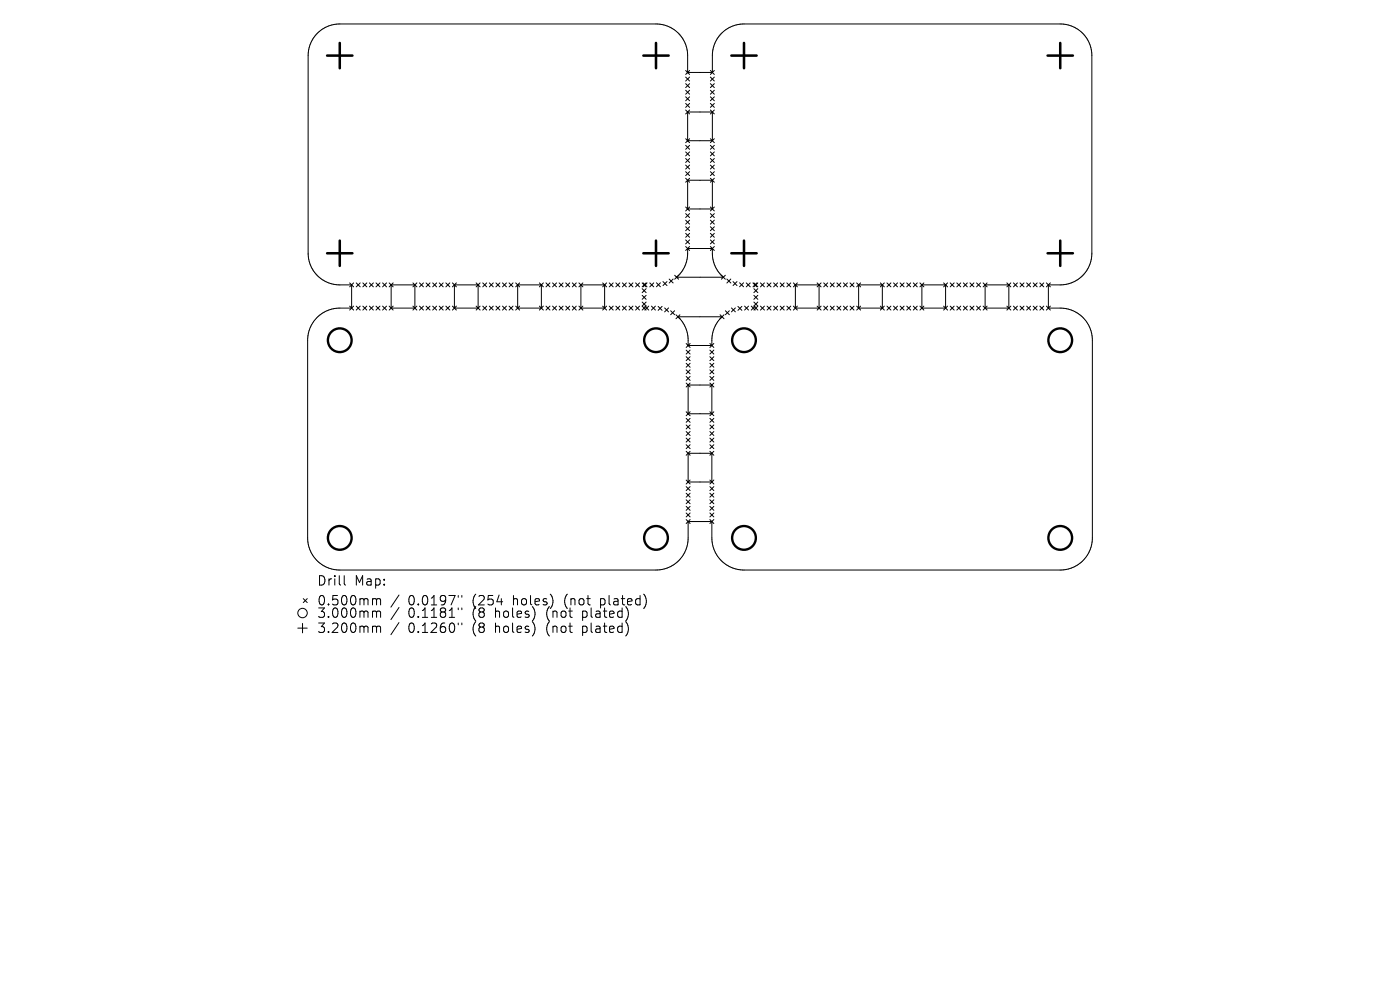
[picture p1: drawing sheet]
<svg xmlns="http://www.w3.org/2000/svg" width="297mm" height="210mm" viewBox="0 0 297 210" stroke-linecap="round" stroke-linejoin="round" font-family="sans-serif">
<defs><g id="words">
<g font-size="2.8">
<text x="67.2" y="124.5">Drill</text>
<text x="75.2" y="124.5">Map:</text>
<text x="67.2" y="128.7">0.500mm</text>
<text x="67.2" y="131.3">3.000mm</text>
<text x="86.6" y="128.7">0.0197&quot;</text>
<text x="86.6" y="131.3">0.1181&quot;</text>
<text x="100.4" y="128.7">(254</text>
<text x="100.4" y="131.3">(8</text>
<text x="105.3" y="131.3">holes)</text>
<text x="109.1" y="128.7">holes)</text>
<text x="116.4" y="131.3">(not</text>
<text x="120.2" y="128.7">(not</text>
<text x="124.2" y="131.3">plated)</text>
<text x="128" y="128.7">plated)</text>
<text x="67.2" y="134.5">3.200mm</text>
<text x="86.6" y="134.5">0.1260&quot;</text>
<text x="100.4" y="134.5">(8</text>
<text x="105.3" y="134.5">holes)</text>
<text x="116.4" y="134.5">(not</text>
<text x="124.2" y="134.5">plated)</text>
</g>
</g></defs>
<g fill="none" stroke="#000" stroke-width=".21">
<path d="M67.5 6.9l1.9-1.3 2.3-.5h67.5a6.7 6.7 0 0 1 6.7 6.7v3.6h5.2v-3.6a6.7 6.7 0 0 1 6.7-6.7h67.1a6.7 6.7 0 0 1 6.7 6.7v41.9a6.7 6.7 0 0 1-6.7 6.7h-2.5v5h2.5a6.8 6.8 0 0 1 6.8 6.8v41.9a6.8 6.8 0 0 1-6.8 6.8h-67.1a6.8 6.8 0 0 1-6.8-6.8v-3.5h-5v3.5a6.8 6.8 0 0 1-6.8 6.8h-67.1a6.8 6.8 0 0 1-6.8-6.8v-41.9a6.8 6.8 0 0 1 6.8-6.8h2.5v-5h-2.5a6.7 6.7 0 0 1-6.7-6.7v-41.9a6.7 6.7 0 0 1 2.1-4.9zM145.5 15l.8 .8M145.5 16.3l.8 .9M145.5 17.7l.8 .9M145.5 19.1l.8 .9M146.3 15l-.8 .8M146.3 16.3l-.8 .9M146.3 17.7l-.8 .9M146.3 19.1l-.8 .9M150.7 15l.8 .8M150.7 16.3l.8 .9M150.7 17.7l.8 .9"/>
<path d="M150.7 19.1l.8 .9M151.5 15l-.8 .8M151.5 16.3l-.8 .9M151.5 17.7l-.8 .9M151.5 19.1l-.8 .9M145.5 20.5l.8 .9M145.5 21.9l.8 .9M145.5 23.3l.8 .9M145.5 29.4l.8 .9M145.5 30.8l.8 .9M145.5 32.2l.8 .9M145.5 33.6l.8 .9"/>
<path d="M145.5 35l.8 .9M145.5 36.4l.8 .9M145.5 37.8l.8 .9M145.9 38.2h5.2v6.1h-5.2zM145.9 23.8h5.2v6h-5.2zM146.3 20.5l-.8 .9M146.3 21.9l-.8 .9M146.3 23.3l-.8 .9M146.3 29.4l-.8 .9M146.3 30.8l-.8 .9M146.3 32.2l-.8 .9M146.3 33.6l-.8 .9"/>
<path d="M146.3 35l-.8 .9M146.3 36.4l-.8 .9M146.3 37.8l-.8 .9M150.7 20.5l.8 .9M150.7 21.9l.8 .9M150.7 23.3l.8 .9M150.7 29.4l.8 .9M150.7 30.8l.8 .9M150.7 32.2l.8 .9M150.7 33.6l.8 .9M150.7 35l.8 .9M150.7 36.4l.8 .9"/>
<path d="M150.7 37.8l.8 .9M151.5 20.5l-.8 .9M151.5 21.9l-.8 .9M151.5 23.3l-.8 .9M151.5 29.4l-.8 .9M151.5 30.8l-.8 .9M151.5 32.2l-.8 .9M151.5 33.6l-.8 .9M151.5 35l-.8 .9M151.5 36.4l-.8 .9M151.5 37.8l-.8 .9M139.3 60l.8 .8"/>
<path d="M140.1 60l-.8 .8M140.7 59.7l.8 .9M141.5 59.7l-.8 .9M142 59.2l.8 .8M142.8 59.2l-.8 .8M143.1 59.2l1.4-1.4 1-1.7a7.9 7.9 0 0 0 .4-3.4h5.2a7.5 7.5 0 0 0 .7 4l.7 1.1 1.4 1.4M143.1 58.4l.9 .8M143.8 58.6l-.3 .2h10l-.3-.2M145.5 43.9l.8 .8M145.5 45.3l.8 .8M145.5 46.7l.8 .8M145.5 48.1l.8 .8"/>
<path d="M145.5 49.5l.8 .8M145.5 50.9l.8 .8M145.5 52.3l.8 .8M146.3 43.9l-.8 .8M146.3 45.3l-.8 .8M146.3 46.7l-.8 .8M146.3 48.1l-.8 .8M146.3 49.5l-.8 .8M146.3 50.9l-.8 .8M146.3 52.3l-.8 .8M150.7 43.9l.8 .8M150.7 45.3l.8 .8"/>
<path d="M150.7 46.7l.8 .8M150.7 48.1l.8 .8M150.7 49.5l.8 .8M150.7 50.9l.8 .8M150.7 52.3l.8 .8M151.5 43.9l-.8 .8M151.5 45.3l-.8 .8M151.5 46.7l-.8 .8M151.5 48.1l-.8 .8M151.5 49.5l-.8 .8M151.5 50.9l-.8 .8M151.5 52.3l-.8 .8"/>
<path d="M153.9 58.4l-.9 .8M154.2 59.2l.8 .8M155 59.2l-.8 .8M155.5 59.7l.8 .9M156.3 59.7l-.8 .9M156.9 60l.8 .8M157.7 60l-.8 .8M74.2 60l.8 .9M74.2 64.9l.8 .9M75 60l-.8 .9M75 64.9l-.8 .9M75.6 60l.8 .9"/>
<path d="M75.6 64.9l.8 .9M76.4 60l-.8 .9M76.4 64.9l-.8 .9M77 60l.8 .9M77 64.9l.8 .9M77.8 60l-.8 .9M77.8 64.9l-.8 .9M78.4 60l.8 .9M78.4 64.9l.8 .9M79.2 60l-.8 .9M79.2 64.9l-.8 .9M79.8 60l.8 .9"/>
<path d="M79.8 64.9l.8 .9M80.6 60l-.8 .9M80.6 64.9l-.8 .9M81.2 60l.8 .9M81.2 64.9l.8 .9M82 60l-.8 .9M82 64.9l-.8 .9M82.6 60l.8 .9M82.6 64.9l.8 .9M83 60.4h5v5h-5zM83.4 60l-.8 .9M83.4 64.9l-.8 .9"/>
<path d="M87.6 60l.8 .9M87.6 64.9l.8 .9M88.4 60l-.8 .9M88.4 64.9l-.8 .9M89 60l.8 .9M89 64.9l.8 .9M89.8 60l-.8 .9M89.8 64.9l-.8 .9M90.4 60l.8 .9M90.4 64.9l.8 .9M91.2 60l-.8 .9M91.2 64.9l-.8 .9"/>
<path d="M91.8 60l.8 .9M91.8 64.9l.8 .9M92.6 60l-.8 .9M92.6 64.9l-.8 .9M93.2 60l.8 .9M93.2 64.9l.8 .9M94 60l-.8 .9M94 64.9l-.8 .9M94.6 60l.8 .9M94.6 64.9l.8 .9M95.4 60l-.8 .9M95.4 64.9l-.8 .9"/>
<path d="M96 60l.8 .9M96 64.9l.8 .9M96.4 60.4h5v5h-5zM96.8 60l-.8 .9M96.8 64.9l-.8 .9M101 60l.9 .9M101 64.9l.9 .9M101.9 60l-.9 .9M101.9 64.9l-.9 .9M102.4 60l.8 .9M102.4 64.9l.8 .9M103.2 60l-.8 .9"/>
<path d="M103.2 64.9l-.8 .9M103.8 60l.8 .9M103.8 64.9l.8 .9M104.6 60l-.8 .9M104.6 64.9l-.8 .9M105.2 60l.8 .9M105.2 64.9l.8 .9M106 60l-.8 .9M106 64.9l-.8 .9M106.6 60l.8 .9M106.6 64.9l.8 .9M107.4 60l-.8 .9"/>
<path d="M107.4 64.9l-.8 .9M108 60l.8 .9M108 64.9l.8 .9M108.8 60l-.8 .9M108.8 64.9l-.8 .9M109.4 60l.8 .9M109.4 64.9l.8 .9M109.8 60.4h5v5h-5zM110.2 60l-.8 .9M110.2 64.9l-.8 .9M114.4 60l.9 .9M114.4 64.9l.9 .9"/>
<path d="M115.3 60l-.9 .9M115.3 64.9l-.9 .9M115.8 60l.9 .9M115.8 64.9l.9 .9M116.7 60l-.9 .9M116.7 64.9l-.9 .9M117.2 60l.9 .9M117.2 64.9l.9 .9M118.1 60l-.9 .9M118.1 64.9l-.9 .9M118.6 60l.9 .9M118.6 64.9l.9 .9"/>
<path d="M119.5 60l-.9 .9M119.5 64.9l-.9 .9M120 60l.9 .9M120 64.9l.9 .9M120.9 60l-.9 .9M120.9 64.9l-.9 .9M121.4 60l.9 .9M121.4 64.9l.9 .9M122.3 60l-.9 .9M122.3 64.9l-.9 .9M122.8 60l.9 .9M122.8 64.9l.9 .9"/>
<path d="M123.2 60.4h5.1v5h-5.1zM123.7 60l-.9 .9M123.7 64.9l-.9 .9M127.8 60l.9 .9M127.8 64.9l.9 .9M128.7 60l-.9 .9M128.7 64.9l-.9 .9M129.2 60l.9 .9M129.2 64.9l.9 .9M130.1 60l-.9 .9M130.1 64.9l-.9 .9M130.6 60l.9 .9"/>
<path d="M130.6 64.9l.9 .9M131.5 60l-.9 .9M131.5 64.9l-.9 .9M132 60l.9 .9M132 64.9l.9 .9M132.9 60l-.9 .9M132.9 64.9l-.9 .9M133.4 60l.9 .9M133.4 64.9l.9 .9M134.3 60l-.9 .9M134.3 64.9l-.9 .9M134.8 60l.9 .9"/>
<path d="M134.8 64.9l.9 .9M135.7 60l-.9 .9M135.7 64.9l-.9 .9M136.2 60l.9 .9M136.2 61.2l.9 .9M136.2 62.7l.9 .8M136.2 64.1l.9 .8-.9 .9M136.4 60l.9 .9M136.8 64.9l.8 .9M137.1 60l-.9 .9M137.1 61.2l-.9 .9M137.1 62.7l-.9 .8"/>
<path d="M137.1 64.1l-.9 .8 .9 .9M137.3 60l-.9 .9M137.6 64.9l-.8 .9M137.8 60l.9 .9M138.2 64.9l.8 .9M138.7 60l-.9 .9M139 64.9l-.8 .9M139.6 65l.9 .8M140.5 65l-.9 .8M141 65.3l.8 .9M141.8 65.3l-.8 .9M142.3 65.9l.8 .9"/>
<path d="M143.1 65.9l-.8 .9M143.4 66.8l.8 .8M143.9 67.2h9.2M144.1 67.5l1 1.4 .6 1.2 .3 1.4v1.8h5l.1-1.8 .2-1.4 .6-1.2 1-1.4M144.2 66.8l-.8 .8M145.6 79.9l.8 .8M145.6 75.7l.8 .8M145.6 72.9l.8 .8M145.6 74.3l.8 .8M145.6 77.1l.8 .8M145.6 78.5l.8 .8M146.4 72.9l-.8 .8"/>
<path d="M146.4 74.3l-.8 .8M146.4 75.7l-.8 .8M146.4 77.1l-.8 .8M146.4 78.5l-.8 .8M146.4 79.9l-.8 .8M150.6 78.5l.8 .8M150.6 74.3l.8 .8M150.6 72.9l.8 .8M150.6 75.7l.8 .8M150.6 77.1l.8 .8M150.6 79.9l.8 .8M151.4 72.9l-.8 .8"/>
<path d="M151.4 74.3l-.8 .8M151.4 75.7l-.8 .8M151.4 77.1l-.8 .8M151.4 78.5l-.8 .8M151.4 79.9l-.8 .8M152.8 66.8l.8 .8M153.6 66.8l-.8 .8M153.9 65.9l.8 .9M154.7 65.9l-.8 .9M155.2 65.3l.8 .9M156 65.3l-.8 .9M156.5 65l.9 .8"/>
<path d="M157.4 65l-.9 .8M158 64.9l.8 .9M158.3 60l.9 .9M158.8 64.9l-.8 .9M159.2 60l-.9 .9M159.4 64.9l.8 .9M159.7 60l.9 .9M159.9 64.1l.9 .8-.9 .9M159.9 60l.9 .9M159.9 61.2l.9 .9M159.9 62.7l.9 .8M160.2 64.9l-.8 .9"/>
<path d="M160.6 60l-.9 .9M160.8 64.1l-.9 .8 .9 .9M160.8 60l-.9 .9M160.8 61.2l-.9 .9M160.8 62.7l-.9 .8M161.3 60l.9 .9M161.3 64.9l.9 .9M162.2 64.9l-.9 .9M162.2 60l-.9 .9M162.7 60l.9 .9M162.7 64.9l.9 .9M163.6 64.9l-.9 .9"/>
<path d="M163.6 60l-.9 .9M164.1 60l.9 .9M164.1 64.9l.9 .9M165 64.9l-.9 .9M165 60l-.9 .9M165.5 60l.9 .9M165.5 64.9l.9 .9M166.4 64.9l-.9 .9M166.4 60l-.9 .9M166.9 60l.9 .9M166.9 64.9l.9 .9M167.8 64.9l-.9 .9"/>
<path d="M167.8 60l-.9 .9M168.3 60l.9 .9M168.3 64.9l.9 .9M168.7 60.4h5.1v5h-5.1zM169.2 60l-.9 .9M169.2 64.9l-.9 .9M173.3 60l.9 .9M173.3 64.9l.9 .9M174.2 60l-.9 .9M174.2 64.9l-.9 .9M174.7 60l.9 .9M174.7 64.9l.9 .9"/>
<path d="M175.6 60l-.9 .9M175.6 64.9l-.9 .9M176.1 60l.9 .9M176.1 64.9l.9 .9M177 60l-.9 .9M177 64.9l-.9 .9M177.5 60l.9 .9M177.5 64.9l.9 .9M178.4 60l-.9 .9M178.4 64.9l-.9 .9M178.9 60l.9 .9M178.9 64.9l.9 .9"/>
<path d="M179.8 60l-.9 .9M179.8 64.9l-.9 .9M180.3 60l.9 .9M180.3 64.9l.9 .9M181.2 60l-.9 .9M181.2 64.9l-.9 .9M181.7 60l.9 .9M181.7 64.9l.9 .9M182.2 60.4h5v5h-5zM182.6 60l-.9 .9M182.6 64.9l-.9 .9M186.8 60l.8 .9"/>
<path d="M186.8 64.9l.8 .9M187.6 60l-.8 .9M187.6 64.9l-.8 .9M188.2 60l.8 .9M188.2 64.9l.8 .9M189 60l-.8 .9M189 64.9l-.8 .9M189.6 60l.8 .9M189.6 64.9l.8 .9M190.4 60l-.8 .9M190.4 64.9l-.8 .9M191 60l.8 .9"/>
<path d="M191 64.9l.8 .9M191.8 60l-.8 .9M191.8 64.9l-.8 .9M192.4 60l.8 .9M192.4 64.9l.8 .9M193.2 60l-.8 .9M193.2 64.9l-.8 .9M193.8 60l.8 .9M193.8 64.9l.8 .9M194.6 60l-.8 .9M194.6 64.9l-.8 .9M195.2 60l.8 .9"/>
<path d="M195.2 64.9l.8 .9M195.6 60.4h5v5h-5zM196 60l-.8 .9M196 64.9l-.8 .9M200.2 60l.8 .9M200.2 64.9l.8 .9M201 60l-.8 .9M201 64.9l-.8 .9M201.6 60l.8 .9M201.6 64.9l.8 .9M202.4 60l-.8 .9M202.4 64.9l-.8 .9"/>
<path d="M203 60l.8 .9M203 64.9l.8 .9M203.8 60l-.8 .9M203.8 64.9l-.8 .9M204.4 60l.8 .9M204.4 64.9l.8 .9M205.2 60l-.8 .9M205.2 64.9l-.8 .9M205.8 60l.8 .9M205.8 64.9l.8 .9M206.6 60l-.8 .9M206.6 64.9l-.8 .9"/>
<path d="M207.2 60l.8 .9M207.2 64.9l.8 .9M208 60l-.8 .9M208 64.9l-.8 .9M208.6 60l.8 .9M208.6 64.9l.8 .9M209 60.4h5v5h-5zM209.4 60l-.8 .9M209.4 64.9l-.8 .9M213.6 60l.8 .9M213.6 64.9l.8 .9M214.4 60l-.8 .9"/>
<path d="M214.4 64.9l-.8 .9M215 60l.8 .9M215 64.9l.8 .9M215.8 60l-.8 .9M215.8 64.9l-.8 .9M216.4 60l.8 .9M216.4 64.9l.8 .9M217.2 60l-.8 .9M217.2 64.9l-.8 .9M217.8 60l.8 .9M217.8 64.9l.8 .9M218.6 60l-.8 .9"/>
<path d="M218.6 64.9l-.8 .9M219.2 60l.8 .9M219.2 64.9l.8 .9M220 60l-.8 .9M220 64.9l-.8 .9M220.6 60l.8 .9M220.6 64.9l.8 .9M221.4 60l-.8 .9M221.4 64.9l-.8 .9M222 60l.8 .9M222 64.9l.8 .9M222.8 60l-.8 .9"/>
<path d="M222.8 64.9l-.8 .9M145.6 81.3l.8 .8M145.6 87.3l.8 .9M145.6 88.7l.8 .9M145.6 90.1l.8 .9M145.6 91.5l.8 .9M145.6 92.9l.8 .9M145.6 94.3l.8 .9M145.6 95.7l.8 .9M146 96.2h5v6h-5zM146 81.7h5v6.1h-5zM146.4 81.3l-.8 .8"/>
<path d="M146.4 87.3l-.8 .9M146.4 88.7l-.8 .9M146.4 90.1l-.8 .9M146.4 91.5l-.8 .9M146.4 92.9l-.8 .9M146.4 94.3l-.8 .9M146.4 95.7l-.8 .9M150.6 81.3l.8 .8M150.6 87.3l.8 .9M150.6 88.7l.8 .9M150.6 90.1l.8 .9M150.6 91.5l.8 .9"/>
<path d="M150.6 92.9l.8 .9M150.6 94.3l.8 .9M150.6 95.7l.8 .9M151.4 81.3l-.8 .8M151.4 87.3l-.8 .9M151.4 88.7l-.8 .9M151.4 90.1l-.8 .9M151.4 91.5l-.8 .9M151.4 92.9l-.8 .9M151.4 94.3l-.8 .9M151.4 95.7l-.8 .9M145.6 101.8l.8 .9"/>
<path d="M145.6 103.2l.8 .9M145.6 104.6l.8 .9M145.6 106l.8 .9M145.6 107.4l.8 .9M145.6 108.8l.8 .9M145.6 110.2l.8 .9M146.4 101.8l-.8 .9M146.4 103.2l-.8 .9M146.4 104.6l-.8 .9M146.4 106l-.8 .9M146.4 107.4l-.8 .9M146.4 108.8l-.8 .9"/>
<path d="M146.4 110.2l-.8 .9M150.6 110.2l.8 .9M150.6 108.8l.8 .9M150.6 107.4l.8 .9M150.6 106l.8 .9M150.6 101.8l.8 .9M150.6 103.2l.8 .9M150.6 104.6l.8 .9M151.4 101.8l-.8 .9M151.4 103.2l-.8 .9M151.4 104.6l-.8 .9M151.4 106l-.8 .9"/>
<path d="M151.4 107.4l-.8 .9M151.4 108.8l-.8 .9M151.4 110.2l-.8 .9M63.2 133.2h2M64.2 132.2v2M64.3 127l.9 .8M65.2 127l-.9 .8M73 122.1v1.7l.3 .3M79.3 127l.5 .1 .1 .2M79.3 129.6h.3l.3 .3M79.3 132.8l.5 .1 .1 .2M79.9 127.3l.3-.3 .4 .1 .1 1.2"/>
<path d="M79.9 127.3v1M79.9 129.9v1.1M79.9 133.1v1.1M79.9 129.9l.3-.3 .4 .1 .1 1.3M79.9 133.1l.3-.3 .4 .1 .1 1.3M84.6 126.2l-1.7 2.6M84.6 128.9l-1.7 2.5M84.6 132.1l-1.7 2.5M97.2 126.3v.4M97.2 129v.3M97.2 132.2v.3M98 126.3v.4"/>
<path d="M98 129v.3M98 132.2v.3"/>
<circle cx="64.2" cy="130" r="1"/>
</g>
<g fill="#000" stroke="#000" stroke-width=".21">
<circle cx="145.9" cy="15.4" r=".08"/>
<circle cx="145.9" cy="29.8" r=".08"/>
<circle cx="143.5" cy="58.8" r=".08"/>
<circle cx="145.9" cy="44.3" r=".08"/>
<circle cx="83" cy="60.4" r=".08"/>
<circle cx="101.4" cy="65.4" r=".08"/>
<circle cx="114.8" cy="60.4" r=".08"/>
<circle cx="128.3" cy="60.4" r=".08"/>
<circle cx="146" cy="73.3" r=".08"/>
<circle cx="168.7" cy="60.4" r=".08"/>
<circle cx="187.2" cy="65.4" r=".08"/>
<circle cx="200.6" cy="60.4" r=".08"/>
<circle cx="214" cy="60.4" r=".08"/>
<circle cx="146" cy="87.8" r=".08"/>
<circle cx="146" cy="102.2" r=".08"/>
</g>
<g fill="none" stroke="#000" stroke-width=".5">
<circle cx="72.1" cy="72.2" r="2.52"/>
<circle cx="139.2" cy="72.2" r="2.52"/>
<circle cx="157.8" cy="72.2" r="2.52"/>
<circle cx="224.9" cy="72.2" r="2.52"/>
<circle cx="72.1" cy="114.1" r="2.52"/>
<circle cx="139.2" cy="114.1" r="2.52"/>
<circle cx="157.8" cy="114.1" r="2.52"/>
<circle cx="224.9" cy="114.1" r="2.52"/>
</g>
<g fill="none" stroke="#000" stroke-width=".54">
<path d="M69.4 11.8h5.4M72.1 9.1v5.4M136.5 11.8h5.4M139.2 9.1v5.4M155.1 11.8h5.4M157.8 9.1v5.4M222.2 11.8h5.4M224.9 9.1v5.4M69.4 53.7h5.4M72.1 51v5.4M136.5 53.7h5.4M139.2 51v5.4"/>
<path d="M155.1 53.7h5.4M157.8 51v5.4M222.2 53.7h5.4M224.9 51v5.4"/>
</g>
<use href="#words"/>
</svg>
